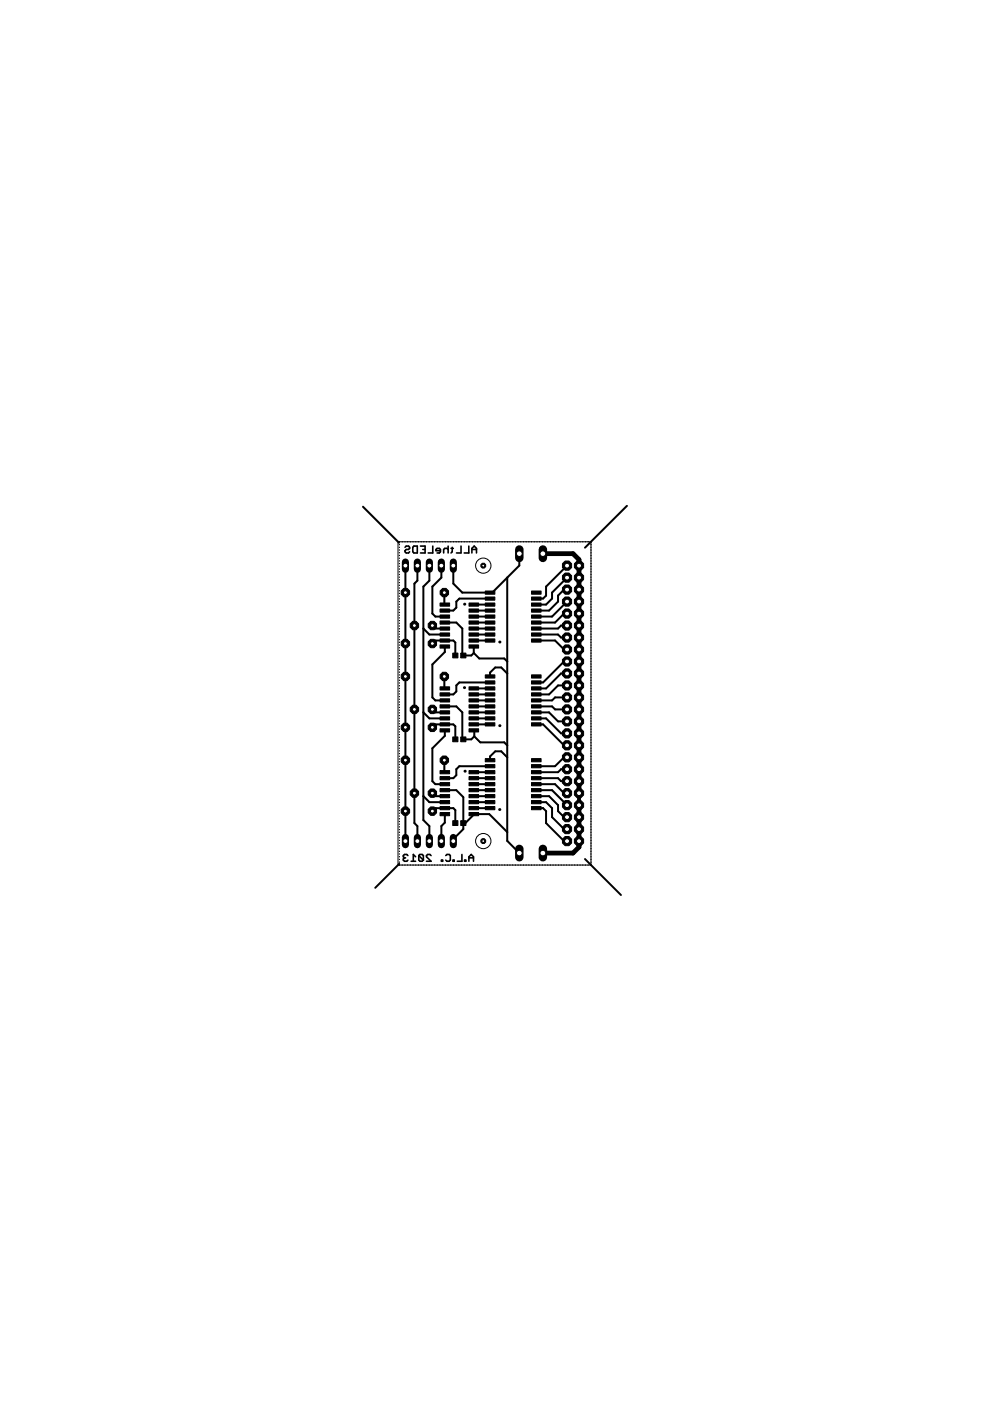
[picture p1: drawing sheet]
<svg xmlns="http://www.w3.org/2000/svg" width="210mm" height="297mm" viewBox="0 0 210 297" stroke-linecap="round" stroke-linejoin="round" font-family="sans-serif">
<g fill="none" stroke="#000" stroke-width=".32">
<circle cx="98.5" cy="128.1" r=".16"/>
<circle cx="106" cy="136.1" r=".16"/>
<circle cx="98.5" cy="145.8" r=".16"/>
<circle cx="106" cy="153.8" r=".16"/>
<circle cx="98.6" cy="163.5" r=".16"/>
<circle cx="106" cy="171.6" r=".16"/>
</g>
<g fill="#000" stroke="#000" stroke-width=".34">
<path d="M85.9 116l.2-.2zM85.9 116.8v.2zM85.9 117l.2 .2zM86.1 115.8h.5zM86.1 116.5l-.2 .3zM86.1 117.2h.5zM86.6 115.8l.2 .2zM86.1 116.5h.5zM86.8 117l-.2 .2zM86.8 116v.3zM86.6 116.5l.2-.2zM87.5 116v1z"/>
<path d="M87.8 115.8l-.3 .2zM87.5 117l.3 .2zM87.8 115.8h.7zM88.5 115.8v1.4zM87.8 117.2h.7zM89.2 115.8h.9zM90.1 115.8v1.4zM89.2 117.2h.9zM89.6 116.5h.5zM91.8 115.8v1.4zM90.8 117.2h1zM92.4 116.5v.3z"/>
<path d="M92.4 116.8h1zM92.7 117.2h.5zM92.4 116.5l.3-.2zM93.4 117l-.2 .2zM92.7 116.3h.5zM93.4 116.5v.5zM93.2 116.3l.2 .2zM94.1 116.5v.7zM94.3 116.3l-.2 .2zM94.3 116.3h.5zM95 115.8v1.4zM94.8 116.3l.2 .2z"/>
<path d="M95.9 116v1zM95.9 117l-.3 .2zM95.6 116.3h.5zM97.7 115.8v1.4zM96.8 117.2h.9zM99.4 115.8v1.4zM98.4 117.2h1zM100.1 116.3v.9zM100.5 115.8l-.4 .5zM101 116.3v.9zM100.5 115.8l.5 .5zM100.1 116.5h.9z"/>
<path d="M85.5 181.4v.2zM85.5 181.6l.3 .3zM85.5 182.1v.3zM85.5 182.4l.3 .2zM85.5 181.4l.3-.2zM85.8 181.9h.2zM85.5 182.1l.3-.2zM85.8 182.6h.5zM85.8 181.2h.5zM86.3 182.6l.2-.2zM86.3 181.2l.2 .2zM87.6 181.2v1.4z"/>
<path d="M87.6 181.2l.5 .4zM87.2 182.6h.9zM88.8 181.4v1zM88.8 182.4l.2 .2zM89 181.2l-.2 .2zM89 182.6h.5zM89 181.2h.5zM89.5 182.6l.3-.2zM89.8 181.4v1zM89.5 181.2l.3 .2zM88.8 181.4l1 1zM90.4 182.6h1z"/>
<path d="M90.4 181.4v.2zM90.4 181.4l.3-.2zM90.7 181.2h.4zM91.1 181.2l.3 .2zM90.4 181.6l1 1zM93.6 182.4v.2zM93.6 182.6h.3zM93.9 182.4v.2zM93.6 182.4h.3zM94.5 181.4l.3-.2zM94.8 181.2h.4zM94.5 182.4l.3 .2z"/>
<path d="M95.2 181.2l.3 .2zM94.8 182.6h.4zM95.5 181.4v1zM95.5 182.4l-.3 .2zM96.1 182.4v.2zM96.1 182.6h.2zM96.3 182.4v.2zM96.1 182.4h.2zM97.9 181.2v1.4zM97 182.6h.9zM98.5 182.4v.2zM98.5 182.6h.3z"/>
<path d="M98.8 182.4v.2zM98.5 182.4h.3zM99.4 181.6v1zM99.9 181.2l-.5 .4zM100.4 181.6v1zM99.9 181.2l.5 .4zM99.4 181.9h1z"/>
</g>
<g fill="#000" stroke="#000" stroke-width=".21">
<path d="M93.3 127.8h2v.7h-2zM93.3 129.1h2v.7h-2zM93.3 130.4h2v.7h-2zM93.3 131.7h2v.6h-2zM93.3 132.9h2v.7h-2zM93.3 134.2h2v.7h-2zM93.3 135.5h2v.6h-2zM93.3 136.7h2v.7h-2zM96 138.5h1.1v1h-1.1zM97.7 138.5h1.1v1h-1.1zM99.4 127.8h2.1v.7h-2.1zM99.4 129.1h2.1v.7h-2.1z"/>
<path d="M99.4 130.4h2.1v.7h-2.1zM99.4 131.7h2.1v.6h-2.1zM99.4 132.9h2.1v.7h-2.1zM99.4 134.2h2.1v.7h-2.1zM99.4 135.5h2.1v.6h-2.1zM99.4 136.7h2.1v.7h-2.1zM102.9 135.5h2v.6h-2zM102.9 134.2h2v.7h-2zM102.9 132.9h2v.7h-2zM102.9 131.7h2v.6h-2zM102.9 130.4h2v.7h-2zM102.9 129.1h2v.7h-2z"/>
<path d="M102.9 127.8h2v.7h-2zM102.9 126.6h2v.7h-2zM102.9 125.3h2v.7h-2zM112.7 126.6h2v.7h-2zM112.7 127.8h2v.7h-2zM112.7 129.1h2v.7h-2zM112.7 130.4h2v.7h-2zM112.7 131.7h2v.6h-2zM112.7 132.9h2v.7h-2zM112.7 134.2h2v.7h-2zM112.7 135.5h2v.6h-2zM112.7 125.3h2v.7h-2z"/>
<path d="M93.3 145.6h2v.7h-2zM93.3 146.9h2v.7h-2zM93.3 148.2h2v.6h-2zM93.3 149.4h2v.7h-2zM93.3 150.7h2v.7h-2zM93.3 152h2v.7h-2zM93.3 153.2h2v.7h-2zM93.3 154.5h2v.7h-2zM96 156.2h1.1v1.1h-1.1zM97.7 156.2h1.1v1.1h-1.1zM99.4 145.6h2.1v.7h-2.1zM99.4 146.9h2.1v.7h-2.1z"/>
<path d="M99.4 148.2h2.1v.6h-2.1zM99.4 149.4h2.1v.7h-2.1zM99.4 150.7h2.1v.7h-2.1zM99.4 152h2.1v.7h-2.1zM99.4 153.2h2.1v.7h-2.1zM99.4 154.5h2.1v.7h-2.1zM102.9 153.2h2v.7h-2zM102.9 152h2v.7h-2zM102.9 150.7h2v.7h-2zM102.9 149.4h2v.7h-2zM102.9 148.2h2v.6h-2zM102.9 146.9h2v.7h-2z"/>
<path d="M102.9 145.6h2v.7h-2zM102.9 144.4h2v.6h-2zM102.9 143.1h2v.7h-2zM112.7 144.4h2v.6h-2zM112.7 145.6h2v.7h-2zM112.7 146.9h2v.7h-2zM112.7 148.2h2v.6h-2zM112.7 149.4h2v.7h-2zM112.7 150.7h2v.7h-2zM112.7 152h2v.7h-2zM112.7 153.2h2v.7h-2zM112.7 143.1h2v.7h-2z"/>
<path d="M93.3 163.4h2v.7h-2zM93.3 164.7h2v.6h-2zM93.3 165.9h2v.7h-2zM93.3 167.2h2v.7h-2zM93.3 168.5h2v.6h-2zM93.3 169.7h2v.7h-2zM93.3 171h2v.7h-2zM93.3 172.3h2v.6h-2zM96 174h1.1v1h-1.1zM97.7 174h1.1v1h-1.1zM99.4 163.4h2.1v.7h-2.1zM99.4 164.7h2.1v.6h-2.1z"/>
<path d="M99.4 165.9h2.1v.7h-2.1zM99.4 167.2h2.1v.7h-2.1zM99.4 168.5h2.1v.6h-2.1zM99.4 169.7h2.1v.7h-2.1zM99.4 171h2.1v.7h-2.1zM99.4 172.3h2.1v.6h-2.1zM102.9 171h2v.7h-2zM102.9 169.7h2v.7h-2zM102.9 168.5h2v.6h-2zM102.9 167.2h2v.7h-2zM102.9 165.9h2v.7h-2zM102.9 164.7h2v.6h-2z"/>
<path d="M102.9 163.4h2v.7h-2zM102.9 162.1h2v.7h-2zM102.9 160.8h2v.7h-2zM112.7 162.1h2v.7h-2zM112.7 163.4h2v.7h-2zM112.7 164.7h2v.6h-2zM112.7 165.9h2v.7h-2zM112.7 167.2h2v.7h-2zM112.7 168.5h2v.6h-2zM112.7 169.7h2v.7h-2zM112.7 171h2v.7h-2zM112.7 160.8h2v.7h-2z"/>
<circle cx="122.8" cy="119.9" r="1.05"/>
</g>
<g fill="#000" stroke="#000" stroke-width=".42">
<path d="M77 107.4l7.6 7.7zM110.1 117.4v2.5zM124 116.1l8.9-8.9zM86 125.6v10.8zM86 119.9v5.7zM87.9 123.7v8.9zM87.9 123.7l.6-.6zM88.5 119.9v3.2zM89.8 124.4l1.2-1.3zM89.8 124.4v8.9zM89.8 133.3l1.2 1.2zM91 119.9v3.2z"/>
<path d="M91 134.5h3.3zM91.7 136.4l.6-.6zM91.7 124.4v5.7zM91.7 124.4l1.9-1.9zM91.7 132.6l.6 .7zM92.3 135.8h2zM91.7 130.1l.6 .6zM92.3 133.3h2zM93.6 119.9v2.6zM94.2 125.6v2.5zM94.2 128.1l.1 .1zM94.3 135.8h1.8z"/>
<path d="M92.3 130.7h2zM94.3 137.1v1.1zM96.1 135.8l.4 .4zM96.1 119.9v3.8zM94.3 129.5h1.8zM96.5 136.2v2.8zM94.3 132h2.5zM96.8 128.8l-.7 .7zM96.8 127.5v1.3zM97.4 126.9l-.6 .6zM96.8 132l1.2 1.3zM98 133.3v5.5z"/>
<path d="M96.1 123.7l1.9 1.9zM98 138.8l.2 .2zM98.2 139h1.7zM100.5 137.1v1.3zM100.5 138.4l-.6 .6zM100.5 138.4l1.1 1.2zM98 125.6h5.9zM97.4 126.9h6.5zM100.5 128.2h3.4zM100.5 129.5h3.4zM100.5 130.7h3.4zM100.5 133.3h3.4z"/>
<path d="M100.5 134.5h3.4zM100.5 135.8h3.4zM100.5 132h3.4zM103.9 125.6h.5zM101.6 139.6h5.3zM107.5 122.5l2.6-2.6zM107.5 122.5l-3.1 3.1zM113.7 126.9h1.4zM115.8 124.4l4.4-4.5zM115.8 124.4v1.9zM115.8 126.3l-.7 .6zM115.8 128.2l1.2-1.3z"/>
<path d="M113.7 128.2h2.1zM113.7 129.5h2.7zM117 125.6l3.2-3.1zM117 125.6v1.3zM117 130.7l3.2-3.2zM113.7 130.7h3.3zM113.7 132h4zM113.7 135.8h4zM118.3 126.3l1.3-1.3zM118.3 126.3v1.2zM118.3 127.5l-1.9 2zM119 132.6l-.7 .7z"/>
<path d="M113.7 133.3h4.6zM113.7 134.5h4.6zM119 132.6h1.2zM118.3 134.5l.7 .7zM119.6 125h.6zM119.6 130.1l-1.9 1.9zM117.7 135.8l1.9 1.9zM119.6 130.1h.6zM119 135.2h1.2zM119.6 137.7h.6zM86 136.4v7zM86 143.4v10.8z"/>
<path d="M87.9 132.6v17.8zM89.8 133.3v17.7zM89.8 151l1.2 1.3zM91 152.3h3.3zM91.7 154.2l.6-.6zM91.7 150.4l.6 .6zM91.7 158.7l2.6-2.7zM91.7 140.9l2.6-2.7zM91.7 140.9v7zM92.3 153.6h2zM92.3 151h2zM91.7 147.9l.6 .6z"/>
<path d="M94.2 143.4v2.5zM94.2 145.9l.1 .1zM94.3 153.6h1.8zM94.3 154.9v1.1zM92.3 148.5h2zM96.1 153.6l.4 .4zM94.3 147.2h1.8zM96.5 154v2.8zM94.3 149.8h2.5zM96.1 147.2l.7-.6zM96.8 145.3v1.3zM97.4 144.7l-.6 .6z"/>
<path d="M96.8 149.8l1.2 1.2zM98 151v5.5zM98 156.5l.2 .3zM98.2 156.8h1.7zM100.6 154.9v1.2zM100.5 154.9h.1zM100.6 156.1l-.7 .7zM100.6 156.1l1.2 1.3zM103.9 142.6v.8zM97.4 144.7h6.5zM100.5 146h3.4zM100.5 147.2h3.4z"/>
<path d="M100.5 148.5h3.4zM100.5 149.8h3.4zM100.5 151h3.4zM100.5 152.3h3.4zM100.5 153.6h3.4zM103.9 142.6l1.1-1.1zM103.9 160.4l1.1-1.1zM105 141.5h1.3zM105 159.3h1.3zM101.8 157.4h5.1zM106.9 139.6l.6 .6zM106.3 141.5l1.2 1.3z"/>
<path d="M107.5 142.8v15.2zM106.9 157.4l.6 .6zM107.5 140.2v2.6zM107.5 122.5v17.7zM113.7 144.7h1.4zM113.7 153.6h1.4zM113.7 146h2.1zM115.8 146l3.2-3.2zM113.7 152.3h2.1zM113.7 147.2h2.7zM113.7 151h2.7zM113.7 148.5h3.3z"/>
<path d="M113.7 149.8h3.3zM117.7 147.9l-.7 .6zM117 149.8l.7 .6zM118.3 145.3l-1.9 1.9zM116.4 151l1.9 1.9zM119 142.8h1.2zM115.8 152.3l3.2 3.2zM119.6 140.2l-4.5 4.5zM115.1 153.6l4.5 4.4zM119.6 140.2h.6zM118.3 145.3h1.9zM117.7 147.9h2.5z"/>
<path d="M119.6 158h.6zM119 155.5h1.2zM118.3 152.9h1.9zM117.7 150.4h2.5zM86 161.2v10.8zM86 154.2v7zM86 172v6.3zM87.9 150.4v17.8zM87.9 168.2v6.3zM88.5 175.2v3.1zM87.9 174.5l.6 .7zM89.8 151v17.8z"/>
<path d="M89.8 168.8l1.2 1.3zM89.8 168.8v5.1zM91 175.2v3.1zM91 170.1h3.3zM89.8 173.9l1.2 1.3zM91.7 168.2l.6 .6zM91.7 158.7v6.9zM92.3 171.3l-.6 .7zM92.3 168.8h2zM91.7 165.6l.6 .7zM93.6 175.2l.7-.8zM93.6 175.2v3.1z"/>
<path d="M94.2 161.2v2.4zM94.2 163.6l.1 .1zM92.3 171.3h2zM92.3 166.3h2zM94.3 172.6v1.8zM94.3 171.3h1.8zM96.1 177.9v.4zM94.3 165h1.8zM96.5 171.8v2.7zM96.1 171.3l.4 .5zM94.3 167.5h2.5zM96.8 163.1v1.3z"/>
<path d="M96.8 164.4l-.7 .6zM97.4 162.5l-.6 .6zM98.2 169v5.5zM96.8 167.5l1.4 1.5zM98.2 174.5v1.3zM98.2 175.8l-2.1 2.1zM98.2 174.5h.5zM100.5 172.7l-1.8 1.8zM100.5 172.6h3.2zM103.9 160.4v.8zM97.4 162.5h6.5zM100.5 163.7h3.4z"/>
<path d="M100.5 165h3.4zM100.5 166.3h3.4zM100.5 167.5h3.4zM100.5 168.8h3.4zM100.5 170.1h3.4zM100.5 171.3h3.4zM106.3 159.3l1.2 1.3zM107.5 158v2.6zM107.5 176.4v1.9zM107.5 160.6v15.8zM103.7 172.6l3.8 3.8zM113.7 171.3h1.4z"/>
<path d="M115.1 171.3l.7 .7zM115.8 172v2.5zM113.7 170.1h2.1zM113.7 168.8h2.7zM115.8 170.1l1.2 1.2zM117 171.3v1.9zM113.7 167.5h3.3zM113.7 166.3h4zM113.7 162.5h4zM116.4 168.8l1.9 1.9zM118.3 170.7v1.3zM113.7 165h4.6z"/>
<path d="M113.7 163.7h4.6zM118.3 163.7l.7-.6zM118.3 165l.7 .6zM119 163.1h1.2zM115.8 174.5l3.8 3.8zM117 173.2l2.6 2.6zM118.3 172l1.3 1.2zM117.7 166.3l1.9 1.9zM117.7 162.5l1.9-1.9zM119.6 178.3h.6zM119.6 175.8h.6zM119.6 173.2h.6z"/>
<path d="M117 167.5l3.2 3.2zM119.6 168.2h.6zM119 165.6h1.2zM119.6 160.6h.6zM84.6 183.2l-5 5zM107.5 178.3l2.6 2.6zM124 182.1l7.7 7.7z"/>
</g>
<g fill="#000" stroke="#000" stroke-width="1">
<path d="M115.1 117.4h6.4zM122.8 118.7v1.2zM121.5 117.4l1.3 1.3zM122.8 119.9v2.6zM122.8 122.5v2.5zM122.8 125v2.5zM122.8 127.5v2.6zM122.8 130.1v2.5zM122.8 132.6v2.6zM122.8 135.2v2.5zM122.8 137.7v2.5zM122.8 140.2v2.6z"/>
<path d="M122.8 142.8v2.5zM122.8 145.3v2.6zM122.8 147.9v2.5zM122.8 150.4v2.5zM122.8 152.9v2.6zM122.8 155.5v2.5zM122.8 158v2.6zM122.8 160.6v2.5zM122.8 163.1v2.5zM122.8 165.6v2.6zM122.8 170.7v2.5zM122.8 173.2v2.6z"/>
<path d="M122.8 175.8v2.5zM122.8 178.3v1.3zM122.8 179.6l-1.3 1.3zM115.1 180.9h6.4z"/>
</g>
<path d="M122.8 168.2v2.5z" fill="#000" stroke="#000" stroke-width=".83"/>
<circle cx="122.8" cy="119.9" r=".52" fill="#fff" stroke="#000" stroke-width=".21"/>
<circle cx="122.8" cy="122.5" r="1.05" fill="#000" stroke="#000" stroke-width=".21"/>
<circle cx="122.8" cy="122.5" r=".52" fill="#fff" stroke="#000" stroke-width=".21"/>
<circle cx="122.8" cy="125" r="1.05" fill="#000" stroke="#000" stroke-width=".21"/>
<circle cx="122.8" cy="125" r=".52" fill="#fff" stroke="#000" stroke-width=".21"/>
<circle cx="122.8" cy="127.5" r="1.05" fill="#000" stroke="#000" stroke-width=".21"/>
<circle cx="122.8" cy="127.5" r=".52" fill="#fff" stroke="#000" stroke-width=".21"/>
<circle cx="122.8" cy="130.1" r="1.05" fill="#000" stroke="#000" stroke-width=".21"/>
<circle cx="122.8" cy="130.1" r=".52" fill="#fff" stroke="#000" stroke-width=".21"/>
<circle cx="122.8" cy="132.6" r="1.05" fill="#000" stroke="#000" stroke-width=".21"/>
<circle cx="122.8" cy="132.6" r=".52" fill="#fff" stroke="#000" stroke-width=".21"/>
<circle cx="122.8" cy="135.2" r="1.05" fill="#000" stroke="#000" stroke-width=".21"/>
<circle cx="122.8" cy="135.2" r=".52" fill="#fff" stroke="#000" stroke-width=".21"/>
<circle cx="122.8" cy="137.7" r="1.05" fill="#000" stroke="#000" stroke-width=".21"/>
<circle cx="122.8" cy="137.7" r=".52" fill="#fff" stroke="#000" stroke-width=".21"/>
<circle cx="122.8" cy="140.2" r="1.05" fill="#000" stroke="#000" stroke-width=".21"/>
<circle cx="122.8" cy="140.2" r=".52" fill="#fff" stroke="#000" stroke-width=".21"/>
<circle cx="122.8" cy="142.8" r="1.05" fill="#000" stroke="#000" stroke-width=".21"/>
<circle cx="122.8" cy="142.8" r=".52" fill="#fff" stroke="#000" stroke-width=".21"/>
<circle cx="122.8" cy="145.3" r="1.05" fill="#000" stroke="#000" stroke-width=".21"/>
<circle cx="122.8" cy="145.3" r=".52" fill="#fff" stroke="#000" stroke-width=".21"/>
<circle cx="122.8" cy="147.9" r="1.05" fill="#000" stroke="#000" stroke-width=".21"/>
<circle cx="122.8" cy="147.9" r=".52" fill="#fff" stroke="#000" stroke-width=".21"/>
<circle cx="120.2" cy="147.9" r="1.05" fill="#000" stroke="#000" stroke-width=".21"/>
<circle cx="120.2" cy="147.9" r=".52" fill="#fff" stroke="#000" stroke-width=".21"/>
<circle cx="120.2" cy="145.3" r="1.05" fill="#000" stroke="#000" stroke-width=".21"/>
<circle cx="120.2" cy="145.3" r=".52" fill="#fff" stroke="#000" stroke-width=".21"/>
<circle cx="120.2" cy="142.8" r="1.05" fill="#000" stroke="#000" stroke-width=".21"/>
<circle cx="120.2" cy="142.8" r=".52" fill="#fff" stroke="#000" stroke-width=".21"/>
<circle cx="120.2" cy="140.2" r="1.05" fill="#000" stroke="#000" stroke-width=".21"/>
<circle cx="120.2" cy="140.2" r=".52" fill="#fff" stroke="#000" stroke-width=".21"/>
<circle cx="120.2" cy="137.7" r="1.05" fill="#000" stroke="#000" stroke-width=".21"/>
<circle cx="120.2" cy="137.7" r=".52" fill="#fff" stroke="#000" stroke-width=".21"/>
<circle cx="120.2" cy="135.2" r="1.05" fill="#000" stroke="#000" stroke-width=".21"/>
<circle cx="120.2" cy="135.2" r=".52" fill="#fff" stroke="#000" stroke-width=".21"/>
<circle cx="120.2" cy="132.6" r="1.05" fill="#000" stroke="#000" stroke-width=".21"/>
<circle cx="120.2" cy="132.6" r=".52" fill="#fff" stroke="#000" stroke-width=".21"/>
<circle cx="120.2" cy="130.1" r="1.05" fill="#000" stroke="#000" stroke-width=".21"/>
<circle cx="120.2" cy="130.1" r=".52" fill="#fff" stroke="#000" stroke-width=".21"/>
<circle cx="120.2" cy="127.5" r="1.05" fill="#000" stroke="#000" stroke-width=".21"/>
<circle cx="120.2" cy="127.5" r=".52" fill="#fff" stroke="#000" stroke-width=".21"/>
<circle cx="120.2" cy="125" r="1.05" fill="#000" stroke="#000" stroke-width=".21"/>
<circle cx="120.2" cy="125" r=".52" fill="#fff" stroke="#000" stroke-width=".21"/>
<circle cx="120.2" cy="122.5" r="1.05" fill="#000" stroke="#000" stroke-width=".21"/>
<circle cx="120.2" cy="122.5" r=".52" fill="#fff" stroke="#000" stroke-width=".21"/>
<circle cx="120.2" cy="119.9" r="1.05" fill="#000" stroke="#000" stroke-width=".21"/>
<circle cx="120.2" cy="119.9" r=".52" fill="#fff" stroke="#000" stroke-width=".21"/>
<circle cx="122.8" cy="150.4" r="1.05" fill="#000" stroke="#000" stroke-width=".21"/>
<circle cx="122.8" cy="150.4" r=".52" fill="#fff" stroke="#000" stroke-width=".21"/>
<circle cx="122.8" cy="152.9" r="1.05" fill="#000" stroke="#000" stroke-width=".21"/>
<circle cx="122.8" cy="152.9" r=".52" fill="#fff" stroke="#000" stroke-width=".21"/>
<circle cx="122.8" cy="155.5" r="1.05" fill="#000" stroke="#000" stroke-width=".21"/>
<circle cx="122.8" cy="155.5" r=".52" fill="#fff" stroke="#000" stroke-width=".21"/>
<circle cx="122.8" cy="158" r="1.05" fill="#000" stroke="#000" stroke-width=".21"/>
<circle cx="122.8" cy="158" r=".52" fill="#fff" stroke="#000" stroke-width=".21"/>
<circle cx="122.8" cy="160.6" r="1.05" fill="#000" stroke="#000" stroke-width=".21"/>
<circle cx="122.8" cy="160.6" r=".52" fill="#fff" stroke="#000" stroke-width=".21"/>
<circle cx="122.8" cy="163.1" r="1.05" fill="#000" stroke="#000" stroke-width=".21"/>
<circle cx="122.8" cy="163.1" r=".52" fill="#fff" stroke="#000" stroke-width=".21"/>
<circle cx="122.8" cy="165.6" r="1.05" fill="#000" stroke="#000" stroke-width=".21"/>
<circle cx="122.8" cy="165.6" r=".52" fill="#fff" stroke="#000" stroke-width=".21"/>
<circle cx="122.8" cy="168.2" r="1.05" fill="#000" stroke="#000" stroke-width=".21"/>
<circle cx="122.8" cy="168.2" r=".52" fill="#fff" stroke="#000" stroke-width=".21"/>
<circle cx="122.8" cy="170.7" r="1.05" fill="#000" stroke="#000" stroke-width=".21"/>
<circle cx="122.8" cy="170.7" r=".52" fill="#fff" stroke="#000" stroke-width=".21"/>
<circle cx="122.8" cy="173.2" r="1.05" fill="#000" stroke="#000" stroke-width=".21"/>
<circle cx="122.8" cy="173.2" r=".52" fill="#fff" stroke="#000" stroke-width=".21"/>
<circle cx="122.8" cy="175.8" r="1.05" fill="#000" stroke="#000" stroke-width=".21"/>
<circle cx="122.8" cy="175.8" r=".52" fill="#fff" stroke="#000" stroke-width=".21"/>
<circle cx="122.8" cy="178.3" r="1.05" fill="#000" stroke="#000" stroke-width=".21"/>
<circle cx="122.8" cy="178.3" r=".52" fill="#fff" stroke="#000" stroke-width=".21"/>
<circle cx="120.2" cy="178.3" r="1.05" fill="#000" stroke="#000" stroke-width=".21"/>
<circle cx="120.2" cy="178.3" r=".52" fill="#fff" stroke="#000" stroke-width=".21"/>
<circle cx="120.2" cy="175.8" r="1.05" fill="#000" stroke="#000" stroke-width=".21"/>
<circle cx="120.2" cy="175.8" r=".52" fill="#fff" stroke="#000" stroke-width=".21"/>
<circle cx="120.2" cy="173.2" r="1.05" fill="#000" stroke="#000" stroke-width=".21"/>
<circle cx="120.2" cy="173.2" r=".52" fill="#fff" stroke="#000" stroke-width=".21"/>
<circle cx="120.2" cy="170.7" r="1.05" fill="#000" stroke="#000" stroke-width=".21"/>
<circle cx="120.2" cy="170.7" r=".52" fill="#fff" stroke="#000" stroke-width=".21"/>
<circle cx="120.2" cy="168.2" r="1.05" fill="#000" stroke="#000" stroke-width=".21"/>
<circle cx="120.2" cy="168.2" r=".52" fill="#fff" stroke="#000" stroke-width=".21"/>
<circle cx="120.2" cy="165.6" r="1.05" fill="#000" stroke="#000" stroke-width=".21"/>
<circle cx="120.2" cy="165.6" r=".52" fill="#fff" stroke="#000" stroke-width=".21"/>
<circle cx="120.2" cy="163.1" r="1.05" fill="#000" stroke="#000" stroke-width=".21"/>
<circle cx="120.2" cy="163.1" r=".52" fill="#fff" stroke="#000" stroke-width=".21"/>
<circle cx="120.2" cy="160.6" r="1.05" fill="#000" stroke="#000" stroke-width=".21"/>
<circle cx="120.2" cy="160.6" r=".52" fill="#fff" stroke="#000" stroke-width=".21"/>
<circle cx="120.2" cy="158" r="1.05" fill="#000" stroke="#000" stroke-width=".21"/>
<circle cx="120.2" cy="158" r=".52" fill="#fff" stroke="#000" stroke-width=".21"/>
<circle cx="120.2" cy="155.5" r="1.05" fill="#000" stroke="#000" stroke-width=".21"/>
<circle cx="120.2" cy="155.5" r=".52" fill="#fff" stroke="#000" stroke-width=".21"/>
<circle cx="120.2" cy="152.9" r="1.05" fill="#000" stroke="#000" stroke-width=".21"/>
<circle cx="120.2" cy="152.9" r=".52" fill="#fff" stroke="#000" stroke-width=".21"/>
<circle cx="120.2" cy="150.4" r="1.05" fill="#000" stroke="#000" stroke-width=".21"/>
<circle cx="120.2" cy="150.4" r=".52" fill="#fff" stroke="#000" stroke-width=".21"/>
<path d="M96.1 119.2v1.5z" fill="#000" stroke="#000" stroke-width="1.5"/>
<circle cx="96.1" cy="119.9" r=".52" fill="#fff" stroke="#000" stroke-width=".21"/>
<path d="M93.6 119.2v1.5z" fill="#000" stroke="#000" stroke-width="1.5"/>
<circle cx="93.6" cy="119.9" r=".52" fill="#fff" stroke="#000" stroke-width=".21"/>
<path d="M91 119.2v1.5z" fill="#000" stroke="#000" stroke-width="1.5"/>
<circle cx="91" cy="119.9" r=".52" fill="#fff" stroke="#000" stroke-width=".21"/>
<path d="M88.5 119.2v1.5z" fill="#000" stroke="#000" stroke-width="1.5"/>
<circle cx="88.5" cy="119.9" r=".52" fill="#fff" stroke="#000" stroke-width=".21"/>
<path d="M86 119.2v1.5z" fill="#000" stroke="#000" stroke-width="1.5"/>
<circle cx="86" cy="119.9" r=".52" fill="#fff" stroke="#000" stroke-width=".21"/>
<path d="M86 177.6v1.5z" fill="#000" stroke="#000" stroke-width="1.5"/>
<circle cx="86" cy="178.3" r=".52" fill="#fff" stroke="#000" stroke-width=".21"/>
<path d="M88.5 177.6v1.5z" fill="#000" stroke="#000" stroke-width="1.5"/>
<circle cx="88.5" cy="178.3" r=".52" fill="#fff" stroke="#000" stroke-width=".21"/>
<path d="M91 177.6v1.5z" fill="#000" stroke="#000" stroke-width="1.5"/>
<circle cx="91" cy="178.3" r=".52" fill="#fff" stroke="#000" stroke-width=".21"/>
<path d="M93.6 177.6v1.5z" fill="#000" stroke="#000" stroke-width="1.5"/>
<circle cx="93.6" cy="178.3" r=".52" fill="#fff" stroke="#000" stroke-width=".21"/>
<path d="M96.1 177.6v1.5z" fill="#000" stroke="#000" stroke-width="1.5"/>
<circle cx="96.1" cy="178.3" r=".52" fill="#fff" stroke="#000" stroke-width=".21"/>
<path d="M115.1 180v1.8z" fill="#000" stroke="#000" stroke-width="1.8"/>
<circle cx="115.1" cy="180.9" r=".61" fill="#fff" stroke="#000" stroke-width=".21"/>
<path d="M110.1 180v1.8z" fill="#000" stroke="#000" stroke-width="1.8"/>
<circle cx="110.1" cy="180.9" r=".61" fill="#fff" stroke="#000" stroke-width=".21"/>
<path d="M110.1 116.5v1.8z" fill="#000" stroke="#000" stroke-width="1.8"/>
<circle cx="110.1" cy="117.4" r=".61" fill="#fff" stroke="#000" stroke-width=".21"/>
<path d="M115.1 116.5v1.8z" fill="#000" stroke="#000" stroke-width="1.8"/>
<circle cx="115.1" cy="117.4" r=".61" fill="#fff" stroke="#000" stroke-width=".21"/>
<circle cx="86" cy="125.6" r=".96" fill="#000" stroke="#000" stroke-width=".21"/>
<circle cx="86" cy="125.6" r=".41" fill="#fff" stroke="#000" stroke-width=".21"/>
<circle cx="94.2" cy="125.6" r=".96" fill="#000" stroke="#000" stroke-width=".21"/>
<circle cx="94.2" cy="125.6" r=".41" fill="#fff" stroke="#000" stroke-width=".21"/>
<circle cx="94.2" cy="143.4" r=".96" fill="#000" stroke="#000" stroke-width=".21"/>
<circle cx="94.2" cy="143.4" r=".41" fill="#fff" stroke="#000" stroke-width=".21"/>
<circle cx="86" cy="143.4" r=".96" fill="#000" stroke="#000" stroke-width=".21"/>
<circle cx="86" cy="143.4" r=".41" fill="#fff" stroke="#000" stroke-width=".21"/>
<circle cx="91.7" cy="136.4" r=".96" fill="#000" stroke="#000" stroke-width=".21"/>
<circle cx="91.7" cy="136.4" r=".41" fill="#fff" stroke="#000" stroke-width=".21"/>
<circle cx="86" cy="136.4" r=".96" fill="#000" stroke="#000" stroke-width=".21"/>
<circle cx="86" cy="136.4" r=".41" fill="#fff" stroke="#000" stroke-width=".21"/>
<circle cx="86" cy="161.2" r=".96" fill="#000" stroke="#000" stroke-width=".21"/>
<circle cx="86" cy="161.2" r=".41" fill="#fff" stroke="#000" stroke-width=".21"/>
<circle cx="94.2" cy="161.2" r=".96" fill="#000" stroke="#000" stroke-width=".21"/>
<circle cx="94.2" cy="161.2" r=".41" fill="#fff" stroke="#000" stroke-width=".21"/>
<circle cx="91.7" cy="154.2" r=".96" fill="#000" stroke="#000" stroke-width=".21"/>
<circle cx="91.7" cy="154.2" r=".41" fill="#fff" stroke="#000" stroke-width=".21"/>
<circle cx="86" cy="154.2" r=".96" fill="#000" stroke="#000" stroke-width=".21"/>
<circle cx="86" cy="154.2" r=".41" fill="#fff" stroke="#000" stroke-width=".21"/>
<circle cx="91.7" cy="172" r=".96" fill="#000" stroke="#000" stroke-width=".21"/>
<circle cx="91.7" cy="172" r=".41" fill="#fff" stroke="#000" stroke-width=".21"/>
<circle cx="86" cy="172" r=".96" fill="#000" stroke="#000" stroke-width=".21"/>
<circle cx="86" cy="172" r=".41" fill="#fff" stroke="#000" stroke-width=".21"/>
<circle cx="87.9" cy="132.6" r=".96" fill="#000" stroke="#000" stroke-width=".21"/>
<circle cx="87.9" cy="132.6" r=".41" fill="#fff" stroke="#000" stroke-width=".21"/>
<circle cx="91.7" cy="132.6" r=".96" fill="#000" stroke="#000" stroke-width=".21"/>
<circle cx="91.7" cy="132.6" r=".41" fill="#fff" stroke="#000" stroke-width=".21"/>
<circle cx="87.9" cy="150.4" r=".96" fill="#000" stroke="#000" stroke-width=".21"/>
<circle cx="87.9" cy="150.4" r=".41" fill="#fff" stroke="#000" stroke-width=".21"/>
<circle cx="91.7" cy="150.4" r=".96" fill="#000" stroke="#000" stroke-width=".21"/>
<circle cx="91.7" cy="150.4" r=".41" fill="#fff" stroke="#000" stroke-width=".21"/>
<circle cx="87.9" cy="168.2" r=".96" fill="#000" stroke="#000" stroke-width=".21"/>
<circle cx="87.9" cy="168.2" r=".41" fill="#fff" stroke="#000" stroke-width=".21"/>
<circle cx="91.7" cy="168.2" r=".96" fill="#000" stroke="#000" stroke-width=".21"/>
<circle cx="91.7" cy="168.2" r=".41" fill="#fff" stroke="#000" stroke-width=".21"/>
<circle cx="102.5" cy="178.3" r=".55" fill="#000" stroke="#000" stroke-width=".21"/>
<circle cx="102.5" cy="178.3" r=".31" fill="#fff" stroke="#000" stroke-width=".21"/>
<circle cx="102.5" cy="119.9" r=".55" fill="#000" stroke="#000" stroke-width=".21"/>
<circle cx="102.5" cy="119.9" r=".31" fill="#fff" stroke="#000" stroke-width=".21"/>
<path d="M84.4 114.9h40.9zM125.3 114.9v68.5zM84.4 114.9v68.5zM84.4 183.4h40.9z" fill="#000" stroke="#000" stroke-width=".21"/>
<g fill="none" stroke="#000" stroke-width=".21">
<circle cx="102.5" cy="119.9" r="1.62"/>
<circle cx="102.5" cy="178.3" r="1.62"/>
</g>
</svg>
